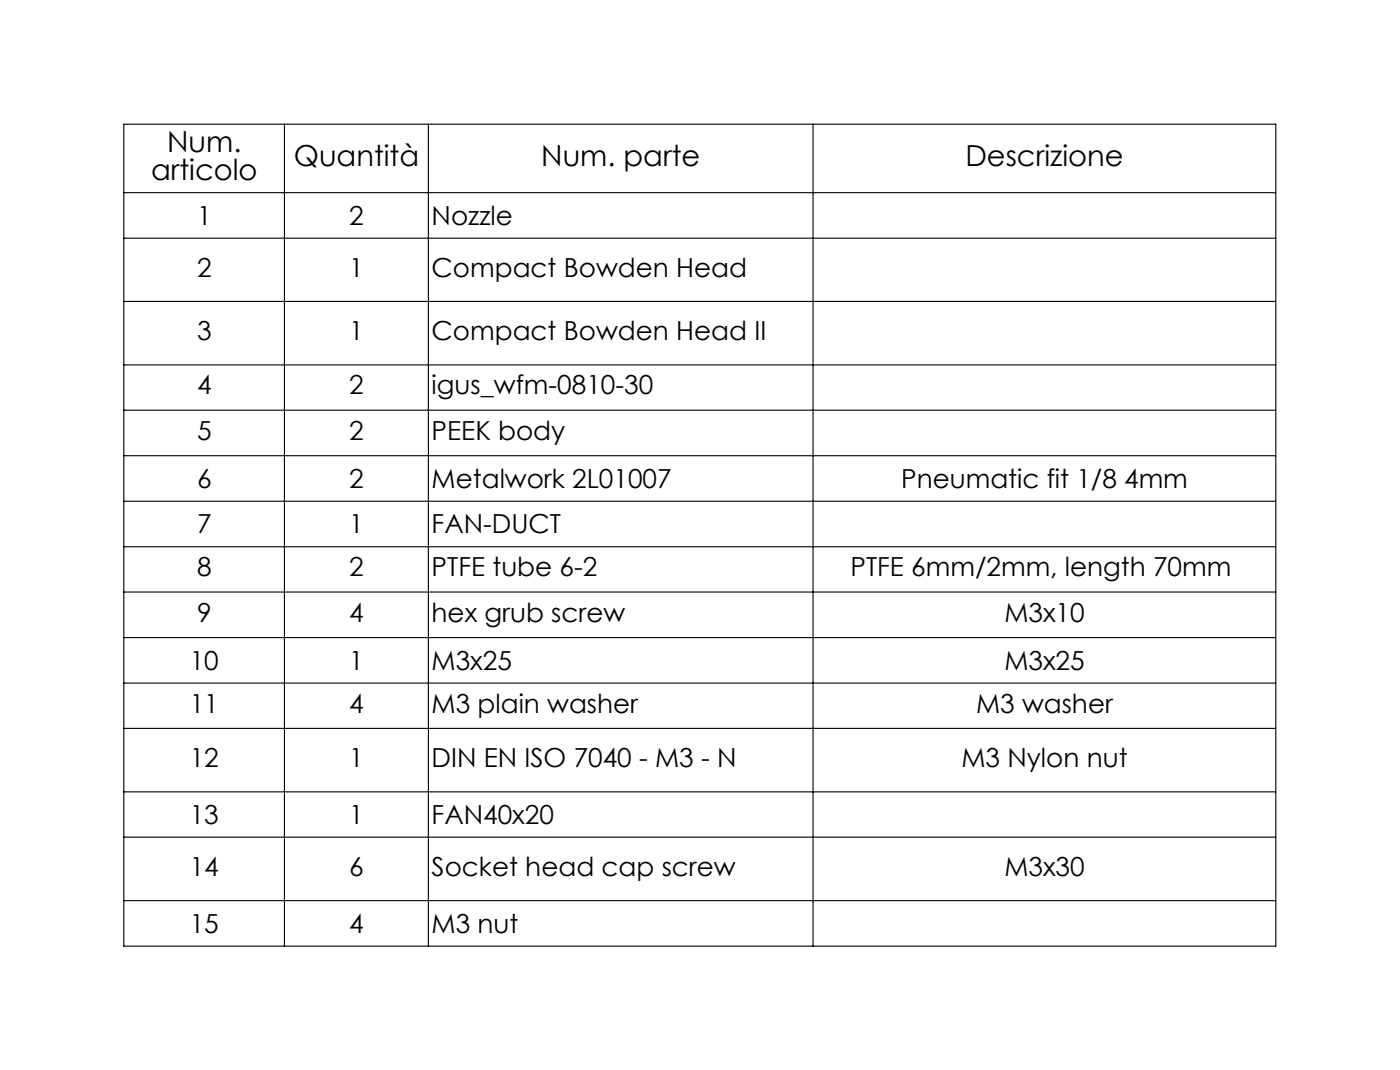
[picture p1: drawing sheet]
<svg xmlns="http://www.w3.org/2000/svg" width="226mm" height="172mm" viewBox="0 0 226 172" stroke-linecap="round" stroke-linejoin="round" font-family="sans-serif">
<defs><g id="words">
<g font-size="4.7">
<text x="24.4" y="29">articolo</text>
<text x="27" y="24.5">Num.</text>
<text x="47.4" y="26.8">Quantità</text>
<text x="87.3" y="26.8">Num. parte</text>
<text x="155.7" y="26.8">Descrizione</text>
</g>
<g font-size="4.2">
<text x="31.8" y="36.2">1</text>
<text x="56.3" y="36.2">2</text>
<text x="69.6" y="36.2">Nozzle</text>
<text x="31.8" y="44.6">2</text>
<text x="56.3" y="44.6">1</text>
<text x="69.6" y="44.6">Compact Bowden Head</text>
<text x="31.8" y="54.8">3</text>
<text x="56.3" y="54.8">1</text>
<text x="69.6" y="54.8">Compact Bowden Head II</text>
<text x="31.8" y="63.6">4</text>
<text x="56.3" y="63.6">2</text>
<text x="69.6" y="63.6">igus_wfm-0810-30</text>
<text x="31.8" y="70.9">5</text>
<text x="56.3" y="70.9">2</text>
<text x="69.6" y="70.9">PEEK body</text>
<text x="31.8" y="78.6">6</text>
<text x="56.3" y="78.6">2</text>
<text x="69.6" y="78.6">Metalwork 2L01007</text>
<text x="145.3" y="78.6">Pneumatic fit 1/8 4mm</text>
<text x="31.8" y="86">7</text>
<text x="56.3" y="86">1</text>
<text x="69.6" y="86">FAN-DUCT</text>
<text x="31.8" y="92.9">8</text>
<text x="56.3" y="92.9">2</text>
<text x="69.6" y="92.9">PTFE tube 6-2</text>
<text x="137.1" y="92.9">PTFE 6mm/2mm, length 70mm</text>
<text x="31.8" y="100.2">9</text>
<text x="56.3" y="100.2">4</text>
<text x="69.6" y="100.2">hex grub screw</text>
<text x="161.9" y="100.2">M3x10</text>
<text x="30.6" y="107.9">10</text>
<text x="56.3" y="107.9">1</text>
<text x="69.6" y="107.9">M3x25</text>
<text x="161.9" y="107.9">M3x25</text>
<text x="30.6" y="114.9">11</text>
<text x="56.3" y="114.9">4</text>
<text x="69.6" y="114.9">M3 plain washer</text>
<text x="157.4" y="114.9">M3 washer</text>
<text x="30.6" y="123.6">12</text>
<text x="56.3" y="123.6">1</text>
<text x="69.6" y="123.6">DIN EN ISO 7040 - M3 - N</text>
<text x="155" y="123.6">M3 Nylon nut</text>
<text x="30.6" y="132.8">13</text>
<text x="56.3" y="132.8">1</text>
<text x="69.6" y="132.8">FAN40x20</text>
<text x="30.6" y="141.2">14</text>
<text x="56.3" y="141.2">6</text>
<text x="69.6" y="141.2">Socket head cap screw</text>
<text x="161.9" y="141.2">M3x30</text>
<text x="30.6" y="150.3">15</text>
<text x="56.3" y="150.3">4</text>
<text x="69.6" y="150.3">M3 nut</text>
</g>
</g></defs>
<g fill="none" stroke="#000" stroke-width=".18">
<path d="M20 20h185.7v132.5h-185.7zM20 38.4h185.7M20 31.1h185.7M45.9 20v132.5M69.1 20v132.5M131.1 20v132.5M20 48.6h185.7M20 58.8h185.7M20 66.1h185.7M20 73.5h185.7M20 80.8h185.7M20 88.1h185.7"/>
<path d="M20 95.4h185.7M20 102.8h185.7M20 110.1h185.7M20 117.4h185.7M20 127.7h185.7M20 135h185.7M20 145.2h185.7"/>
</g>
<use href="#words"/>
</svg>
